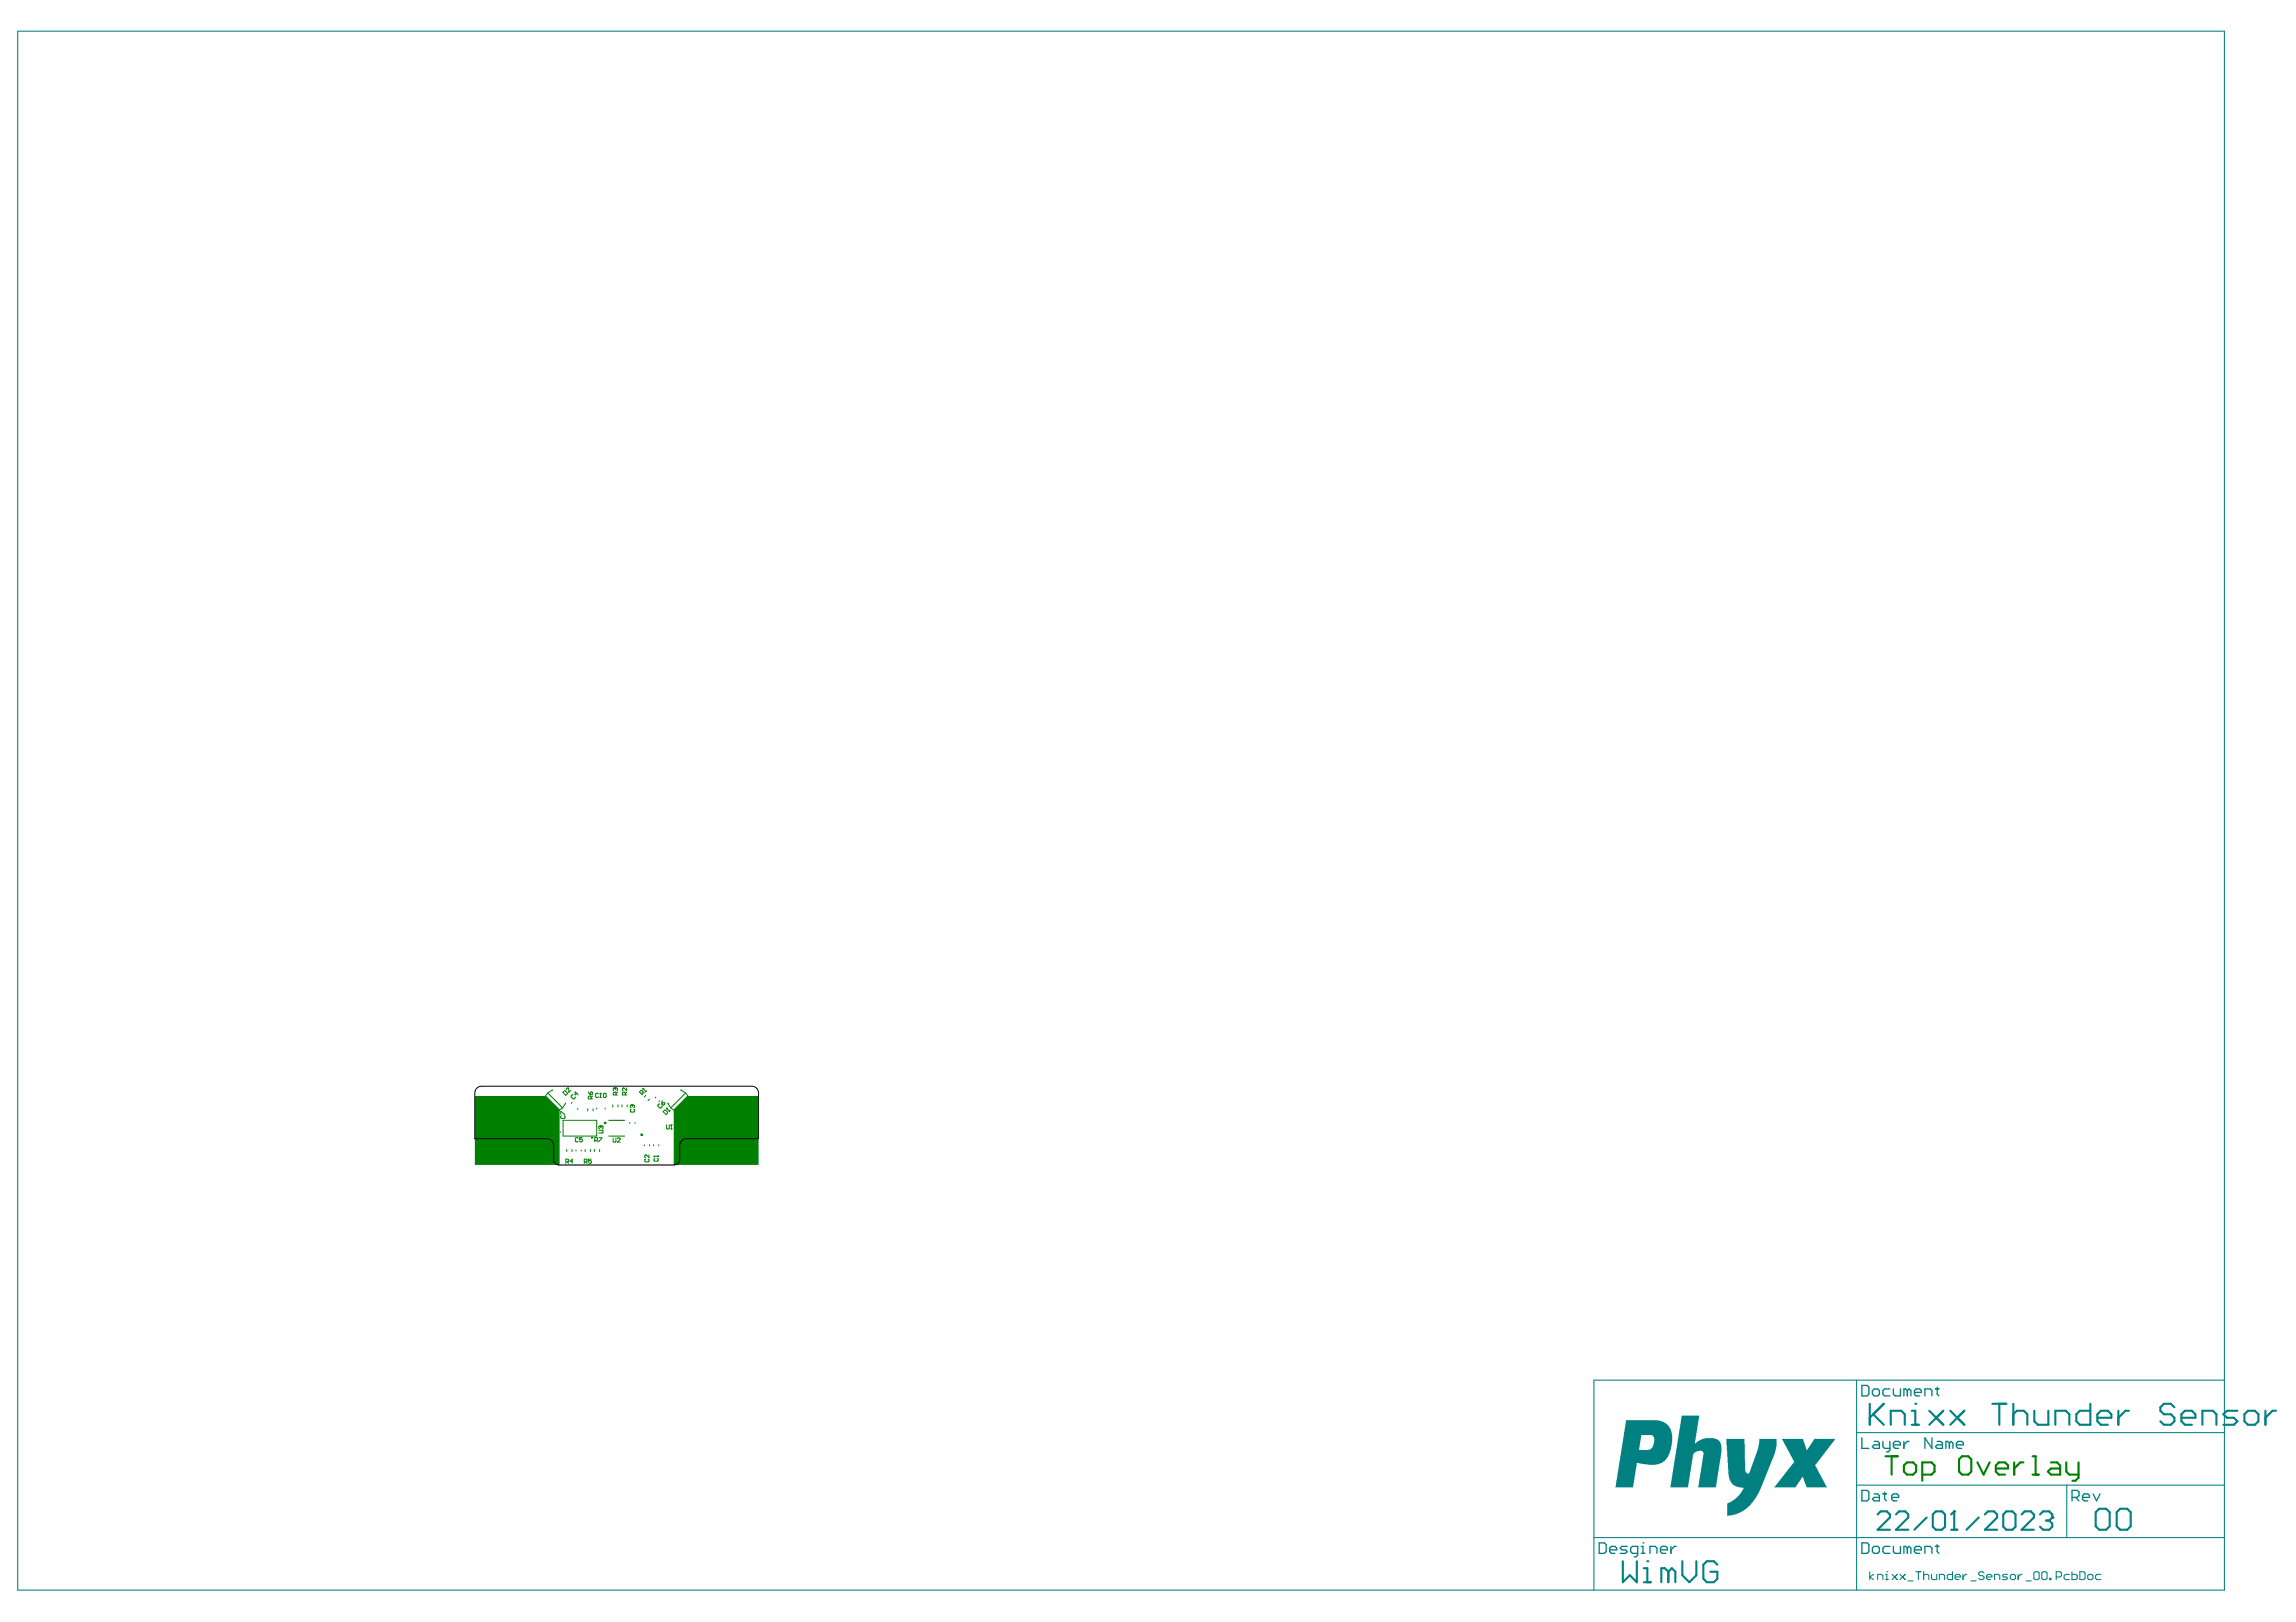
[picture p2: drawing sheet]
<svg xmlns="http://www.w3.org/2000/svg" width="297mm" height="210mm" viewBox="0 0 297 210" stroke-linecap="round" stroke-linejoin="round" font-family="sans-serif">
<g fill="#008080">
<path d="M217.6 183.2h2.2l-.5 3.6 .7-.5 .6-.2 1.3 .1 .4 .2 .3 .4 .1 .3v.9l-.7 4.5h-2.3l.6-4.1a.49 .49 0 0 0-.2-.7l-.5 .1-.3 .2a.58 .58 0 0 0-.3 .6l-.6 3.9h-2.3z"/>
<path d="M223.3 186.2h2.4l.1 4.2 .2 .3h.1h.2l1.1-3.1 .2-.9v-.5h2.2v1l-.3 1.3-1.8 4.5-.8 1.2-1 1.1-1 .5-.8 .3-.6 .1v-1.2a.44 .44 0 0 1 .4-.6l.6-.4 .6-.6 .5-.9h-.7l-.5-.2-.4-.4-.2-.4-.2-.7z"/>
<path d="M230.5 186.2h2.7l.5 1.4 .2-.1 .8-1.3h2.7l-2.5 3.3a.37 .37 0 0 0 .1 .5l1.4 2.5h-2.7l-.5-1.4h-.1l-.8 1.4h-2.8l2.4-3a.33 .33 0 0 0 .1-.6z"/>
<path d="M210.4 183.8h4.1l.8 .2 .6 .5 .3 .7 .1 .5v1.3l-.2 .8-.3 .7-.4 .5-.4 .3-.8 .3h-.9l-1.6-.3-.4 3.2h-2.3zM212.3 185.7l-.3 1.9h1.3l.3-.1 .3-.5 .1-.7a.55 .55 0 0 0-.3-.6z"/>
</g>
<g fill="none" stroke="#008080" stroke-width=".14">
<path d="M2.3 4h285.5v201.8h-285.5zM240.2 178.6v27.2M287.8 178.6h-81.6v27.2M206.2 199h81.6M240.2 185.4h47.6M240.2 192.2h47.6M267.4 192.2v6.8M241.9 203.4v1M242.4 203.7l-.5 .4 .5 .3M242.9 204.4v-.7h.5l.2 .2v.5M243.9 203.7h.2v.7M243.9 204.4h.4"/>
<path d="M244.1 203.4h.1M244.8 203.7l.7 .7M245.5 203.7l-.7 .7M245.8 203.7l.7 .7M246.5 203.7l-.7 .7M246.8 204.6h.7M247.8 203.4h.7M248.2 203.4v1M248.9 203.9l.1-.2h.4l.1 .2v.5M248.9 203.4v1M249.9 203.7v.5l.1 .2h.6v-.7M250.9 204.4v-.7h.5l.2 .2v.5"/>
<path d="M252.6 203.4v1h-.5l-.2-.2v-.3l.2-.2h.5M252.9 204.1h.7v-.2l-.2-.2h-.3l-.2 .2v.3l.2 .2h.3M254 203.7v.7M254.5 203.7h-.2l-.3 .4M255 204.6h.7M256.7 203.6l-.2-.2h-.3l-.2 .2v.1l.2 .2h.3l.2 .2v.1l-.2 .2h-.3l-.2-.2M257 204.1h.7v-.2l-.2-.2h-.3l-.2 .2v.3l.2 .2h.3M258 204.4v-.7h.5l.2 .2v.5M259.7 203.7h-.5l-.1 .2 .1 .2h.4l.1 .1-.1 .2h-.5M260.1 203.9l.1-.2h.4l.2 .2v.3l-.2 .2h-.4l-.1-.2zM261.1 203.7v.7M261.6 203.7h-.2l-.3 .4"/>
<path d="M262.1 204.6h.7M263.1 203.6l.2-.2h.3l.2 .2v.6l-.2 .2h-.3l-.2-.2zM264.1 203.6l.2-.2h.4l.1 .2v.6l-.1 .2h-.4l-.2-.2zM265.2 204.2h.1v.2h-.1zM266 204.1h.5l.2-.2v-.3l-.2-.2h-.5v1M267.7 203.7h-.5l-.2 .2v.3l.2 .2h.5M268.1 203.4v1h.5l.1-.2v-.3l-.1-.2h-.5M269.1 203.4h.5l.2 .2v.6l-.2 .2h-.5zM270.1 203.9l.2-.2h.3l.2 .2v.3l-.2 .2h-.3l-.2-.2zM271.8 203.7h-.5l-.2 .2v.3l.2 .2h.5"/>
</g>
<g fill="none" stroke="#008080" stroke-width=".27">
<path d="M241.9 181.7v2.7M242.3 183l1.4 1.4M242.9 196l.4-.4h.8l.4 .4v.4l-1.6 1.6h1.6M243.7 181.7l-1.8 1.8M244.6 184.4v-1.8h1.4l.4 .4v1.4M245.3 196l.4-.4h.8l.4 .4v.4l-1.6 1.6h1.6M247.3 182.6h.5v1.8M247.3 184.4h.9M247.8 181.7h.1M249.3 196.4l-1.6 1.6M249.6 182.6l1.8 1.8M250 196l.4-.4h.8l.4 .4v1.6l-.4 .4h-.8l-.4-.4z"/>
<path d="M251.4 182.6l-1.8 1.8M252.3 182.6l1.8 1.8M252.4 198h.8M252.8 195.6h.1M252.8 195.6v2.4M252.8 195.6l-.4 .4M254.1 182.6l-1.8 1.8M256 196.4l-1.6 1.6M256.8 196l.4-.4h.8l.4 .4v.4l-1.6 1.6h1.6M257.7 181.7h1.9M258.7 181.7v2.7M259.2 196l.4-.4h.8l.4 .4v1.6l-.4 .4h-.8l-.4-.4z"/>
<path d="M260.5 183l.4-.4h.9l.5 .4v1.4M260.5 181.7v2.7M261.5 196l.4-.4h.8l.4 .4v.4l-1.6 1.6h1.6M263.2 182.6v1.3l.4 .5h1.4v-1.8M263.9 196l.4-.4h.8l.4 .4v.4M264.7 196.8h.4M265.1 196.8l.4 .4v.4l-.4 .4h-.8l-.4-.4M265.5 196.4h.1M265.5 196.4l-.4 .4M265.9 184.4v-1.8h1.4l.4 .4v1.4M270.4 181.7v2.7h-1.3l-.5-.5v-.9l.5-.4h1.3M271.1 195.7l.5-.5h.9l.4 .5v1.8l-.4 .5h-.9l-.5-.5z"/>
<path d="M271.3 183.5h1.9v-.5l-.5-.4h-.9l-.5 .4v.9l.5 .5h.9M273.8 195.7l.5-.5h.9l.5 .5v1.8l-.5 .5h-.9l-.5-.5zM274.1 182.6v1.8M275.4 182.6h-.4l-.9 .9M281.3 182.1l-.4-.4h-1l-.4 .4v.5l.4 .4h1l.4 .5v.4l-.4 .5h-1l-.4-.5M282.2 183.5h1.8v-.5l-.4-.4h-.9l-.5 .4v.9l.5 .5h.9M284.9 184.4v-1.8h1.4l.4 .4v1.4M289.5 182.6h-1.4l-.5 .4 .5 .5h.9l.5 .4-.5 .5h-1.4M290.4 183l.4-.4h.9l.5 .4v.9l-.5 .5h-.9l-.4-.5zM293.1 182.6v1.8M294.4 182.6h-.4l-.9 .9M209.9 202v2.8l1-.9 .9 .9v-2.8"/>
<path d="M212.7 204.8h.9M212.7 202.9h.4v1.9M213.1 202h.1M215.8 203.4l-.4-.5h-.5v1.9M215.8 203.4v1.4M215.8 203.4l.5-.5 .4 .5v1.4M217.6 202v1.9l1 .9 .9-.9v-1.9M222.2 202.5l-.5-.5h-.9l-.4 .5v1.8l.4 .5h.9l.5-.5v-.9h-.9"/>
</g>
<g fill="none" stroke="#008080" stroke-width=".17">
<path d="M240.9 179.3h.7l.2 .2v.9l-.2 .2h-.7zM242.2 180l.3-.3h.4l.2 .3v.4l-.2 .2h-.4l-.3-.2zM244.5 179.7h-.7l-.2 .3v.4l.2 .2h.7M245 179.7v.7l.2 .2h.7v-.9M246.8 180l-.3-.3h-.2v.9M246.8 180v.6M246.8 180l.2-.3 .2 .3v.6M250.4 179.7h.4M250.6 179.5v.9l.2 .2M206.9 199.7h.7l.2 .2v.9l-.2 .2h-.7zM212.6 199.7h.1M240.9 192.9h.7l.2 .2v.9l-.2 .2h-.7z"/>
<path d="M240.9 199.7h.7l.2 .2v.9l-.2 .2h-.7zM240.9 186.1v1.3h.9M242.5 193.3h.4l.2 .2v.7h-.6l-.3-.2 .3-.2h.6M242.5 186.5h.4l.2 .3v.6h-.6l-.3-.2 .3-.2h.6M243.6 193.3h.4M243.6 186.5v.7l.2 .2h.7M243.8 193.1v.9l.2 .2M244.5 186.5v1.2l-.2 .2h-.3M244.7 193.8h.9v-.3l-.2-.2h-.4l-.3 .2v.5l.3 .2h.4M245 187h.9v-.2l-.3-.3h-.4l-.2 .3v.4l.2 .2h.4M246.3 186.5v.9M247 186.5h-.2l-.5 .5"/>
<path d="M247.7 180.2h.9v-.2l-.3-.3h-.4l-.2 .3v.4l.2 .2h.4M249 180.6v-.9h.7l.2 .3v.6M249.9 186.1v1.3l-.9-1.3v1.3M250.6 186.5h.5l.2 .3v.6h-.7l-.2-.2 .2-.2h.7M250.6 199.9v.9l.2 .2M252.2 186.8l-.2-.3h-.3v.9M252.2 186.8v.6M252.2 186.8l.2-.3 .3 .3v.6M253.1 187h.9v-.2l-.2-.3h-.5l-.2 .3v.4l.2 .2h.5M268.1 193.8h.6l.3-.3v-.4l-.3-.2h-.6v1.3M268.5 193.8l.5 .4M269.4 193.8h.9v-.3l-.2-.2h-.5l-.2 .2v.5l.2 .2h.5"/>
<path d="M270.8 193.3l.4 .9 .5-.9M208.2 200.6h1v-.3l-.3-.2h-.4l-.3 .2v.5l.3 .2h.4M210.5 200.1h-.7l-.2 .2 .2 .3h.5l.2 .2-.2 .2h-.7M211.9 201h-.7l-.2-.2v-.5l.2-.2h.7v1.1l-.3 .3h-.2M212.3 201h.5M212.3 200.1h.3v.9M213.5 201v-.9h.6l.3 .2v.7M214.8 200.6h.9v-.3l-.2-.2h-.5l-.2 .2v.5l.2 .2h.5M216.2 200.1v.9M216.9 200.1h-.3l-.4 .5M242.2 200.3l.3-.2h.4l.2 .2v.5l-.2 .2h-.4l-.3-.2zM244.5 200.1h-.7l-.2 .2v.5l.2 .2h.7"/>
<path d="M245 200.1v.7l.2 .2h.7v-.9M246.8 200.3l-.3-.2h-.2v.9M246.8 200.3v.7M246.8 200.3l.2-.2 .2 .2v.7M247.7 200.6h.9v-.3l-.3-.2h-.4l-.2 .2v.5l.2 .2h.4M249 201v-.9h.7l.2 .2v.7M250.4 200.1h.4"/>
</g>
<g fill="#008000">
<path d="M61.4 141.8h9.2l1.8 1.9v7.1h-11z"/>
<path d="M87.2 143.7l1.8-1.9h9.1v9h-10.9z"/>
</g>
<g fill="none" stroke="#008000" stroke-width=".13">
<path d="M70.9 141.4l-.3 .4 1.8 1.9 .4-.3M70.9 141.4l1.9 2M71.5 141.1h-.1l-.5 .3M71.8 146.4v.2M72.5 146.4v.2M72.5 144.2v-.4l.6 .4M72.6 144.4l-.1 .1 .1 .3h.4l.1-.1-.1-.3M72.8 141.4l.2-.2h.1l.3 .2v.2l-.2 .2zM72.8 145h4.4v2h-4.4zM73.1 142.7l.1 .1-.4 .6M73.2 150.4h.3l.1-.3-.1-.1h-.3v.6M73.3 141.1l.1-.3 .2 .1v.5l.2-.3"/>
<path d="M73.3 148.8v.2M73.4 150.4l.2 .2M74 148.8v.2M74 142.7l-.1 .1M74.1 150.3h-.3l.2-.3v.6M74.2 141.7l-.3 .1v.1l.3 .3 .2-.1v-.2M74.5 148.8v.2M74.7 141.4l-.3 .3v-.4l.4 .4M74.8 143.4l-.1 .1M74.8 147.3l-.1-.1-.3 .1v.4l.1 .1 .3-.1M75.2 148.8v.2M75.3 147.2h-.3v.3l.2-.1 .1 .1-.1 .3-.2-.1"/>
<path d="M75.6 150.4h.3l.1-.3-.1-.1h-.3v.6M75.7 148.8v.2M75.8 150.4l.2 .2M76 143.5v.3M76.1 141.3l.3 .4M76.4 141.4l.2-.1 .1 .3-.3 .1zM76.4 148.8v.2M76.5 142.2v-.3l-.1-.1-.3 .1v.3h.6M76.5 150h-.4v.3l.2-.1 .2 .1-.1 .3-.3-.1M76.7 141.8l-.2 .2M76.7 143.5v.3M76.9 148.8v.2"/>
<path d="M76.9 147.6h.3l.1-.3-.1-.1h-.3v.6M77.1 147.6l.2 .2M77.2 143.4v.1M77.4 141.6l-.1-.1-.2 .1v.3l.1 .1 .2-.1M77.5 146.3h.4l.1 .1-.1 .2h-.4M77.5 147.2h.4l-.4 .6M77.6 148.8v.2M77.6 142h.2M77.7 145.7h.1M77.7 145.7l-.2 .1 .1 .3M77.7 145.7v.1M77.7 141.5h.1"/>
<path d="M77.7 141.5v.5M77.7 141.5l-.1 .1M77.7 145.8l.1-.1 .2 .1-.1 .3M77.7 145.8v.1M78.1 141.6v-.1l.3 .1v.3l-.1 .1-.2-.1zM78.3 143.4v.1M79.3 143v.2M79.3 147.3v.4l.1 .1 .3-.1v-.4M79.5 140.8h.1M79.5 140.8l-.2 .1 .1 .3M79.5 140.8l.1 .1M79.6 140.9l.1-.1 .2 .1-.1 .3"/>
<path d="M79.6 140.9v.1M79.7 141.7v-.3l-.1-.1-.3 .1v.3h.6M79.9 147.3h.1h.2l-.3 .5h.3M79.9 141.3l-.2 .2M80 143v.2M80.5 143v.2M80.9 141.7v-.3l-.3-.1-.1 .1v.3h.6M81.1 140.8v.4l-.4-.4-.2 .1 .1 .3M81.1 141.3l-.2 .2M81.1 143v.2M81.5 145.3v.1M81.6 143.5l-.1 .1 .1 .3h.4l.1-.1-.1-.3"/>
<path d="M81.7 143h.1M81.7 143l-.2 .1 .1 .3M81.7 143l.1 .1M81.8 143.1l.1-.1 .2 .1-.1 .3M81.8 143.1v.1M82.2 145.3v.1M83 141.6l.2-.2v-.2l-.3-.1-.2 .2 .4 .4M83.1 141.4h.3M83.2 140.9h.1M83.2 140.9v.1M83.2 140.9l.4 .3M83.3 148.1v.2"/>
<path d="M83.5 150l-.1 .1 .1 .3h.4l.1-.1-.1-.3M83.5 141.8l-.1 .2M83.6 141.2l-.1 .1M84 149.5v.3l-.5-.3h-.1l.1 .3M84 142.2l-.2 .2M84 148.1v.2M84.5 148.1v.2M84.6 149.6h.1M84.6 149.6h.6M84.6 149.6l.1 .1M84.7 149.9l-.1 .1 .1 .3h.4l.1-.1-.1-.3M84.9 142l-.1 .1"/>
<path d="M85.2 149.5v.2M85.2 148.1v.2M85.3 142.5l-.1 .1M85.4 142.9l-.3 .1v.1l.3 .3h.1l.1-.3M85.6 142.9l.2-.2 .2 .1-.1 .2zM85.7 142.4l-.1 .5M86 143.7h.1l.3 .2v.1l-.2 .2-.4-.3zM86.2 145.6v.4l.1 .1 .3-.1v-.4M86.2 143.4h.1M86.2 143.4v.1M86.2 143.4l.4 .4M86.4 142.7v.1l.4 .6"/>
<path d="M86.7 143.7l-.1 .2M86.8 146.1h.1M86.8 145.6h.1M86.8 145.6v.5M88.1 141.1l.6 .3M88.7 141.4l.3 .4-1.8 1.9-.4-.3M88.7 141.4l-1.9 2"/>
</g>
<g fill="none" stroke="#008000" stroke-width=".14">
<path d="M78.8 147h2M78.8 145h2"/>
<circle cx="76.6" cy="147.2" r=".07"/>
</g>
<g fill="none" stroke="#008000" stroke-width=".27">
<path d="M243.9 188.5h1.6M244.7 188.5v2.3M246.3 189.6l.4-.4h.8l.4 .4v.8l-.4 .4h-.8l-.4-.4zM248.7 190.8h1.2l.4-.4v-.8l-.4-.4h-1.2v2.4M253.4 188.9l.4-.4h.8l.4 .4v1.5l-.4 .4h-.8l-.4-.4zM255.8 189.2l.8 1.6 .8-1.6M258.2 190h1.6v-.4l-.4-.4h-.8l-.4 .4v.8l.4 .4h.8M260.6 189.2v1.6M261.8 189.2h-.4l-.8 .8M263 188.5h.4v2.3M263 190.8h.8M265.3 189.2h.8l.4 .4v1.2h-1.2l-.4-.4 .4-.4h1.2"/>
<path d="M267.3 189.2v1.2l.4 .4h1.2M268.9 189.2v2l-.4 .4h-.4"/>
</g>
<g fill="none" stroke="#008000" stroke-width=".17">
<circle cx="78.3" cy="145.3" r=".08"/>
<circle cx="83" cy="146.8" r=".08"/>
</g>
<path d="M61.7 140.8l.3-.2h.3h35a.86 .86 0 0 1 .8 .8v6h-9.3a.86 .86 0 0 0-.9 .8v1.9a.68 .68 0 0 1-.6 .7h-15a.68 .68 0 0 1-.7-.7v-1.9a.86 .86 0 0 0-.8-.8h-9.4v-6l.1-.3z" fill="none" stroke="#000" stroke-width=".13"/>
</svg>
